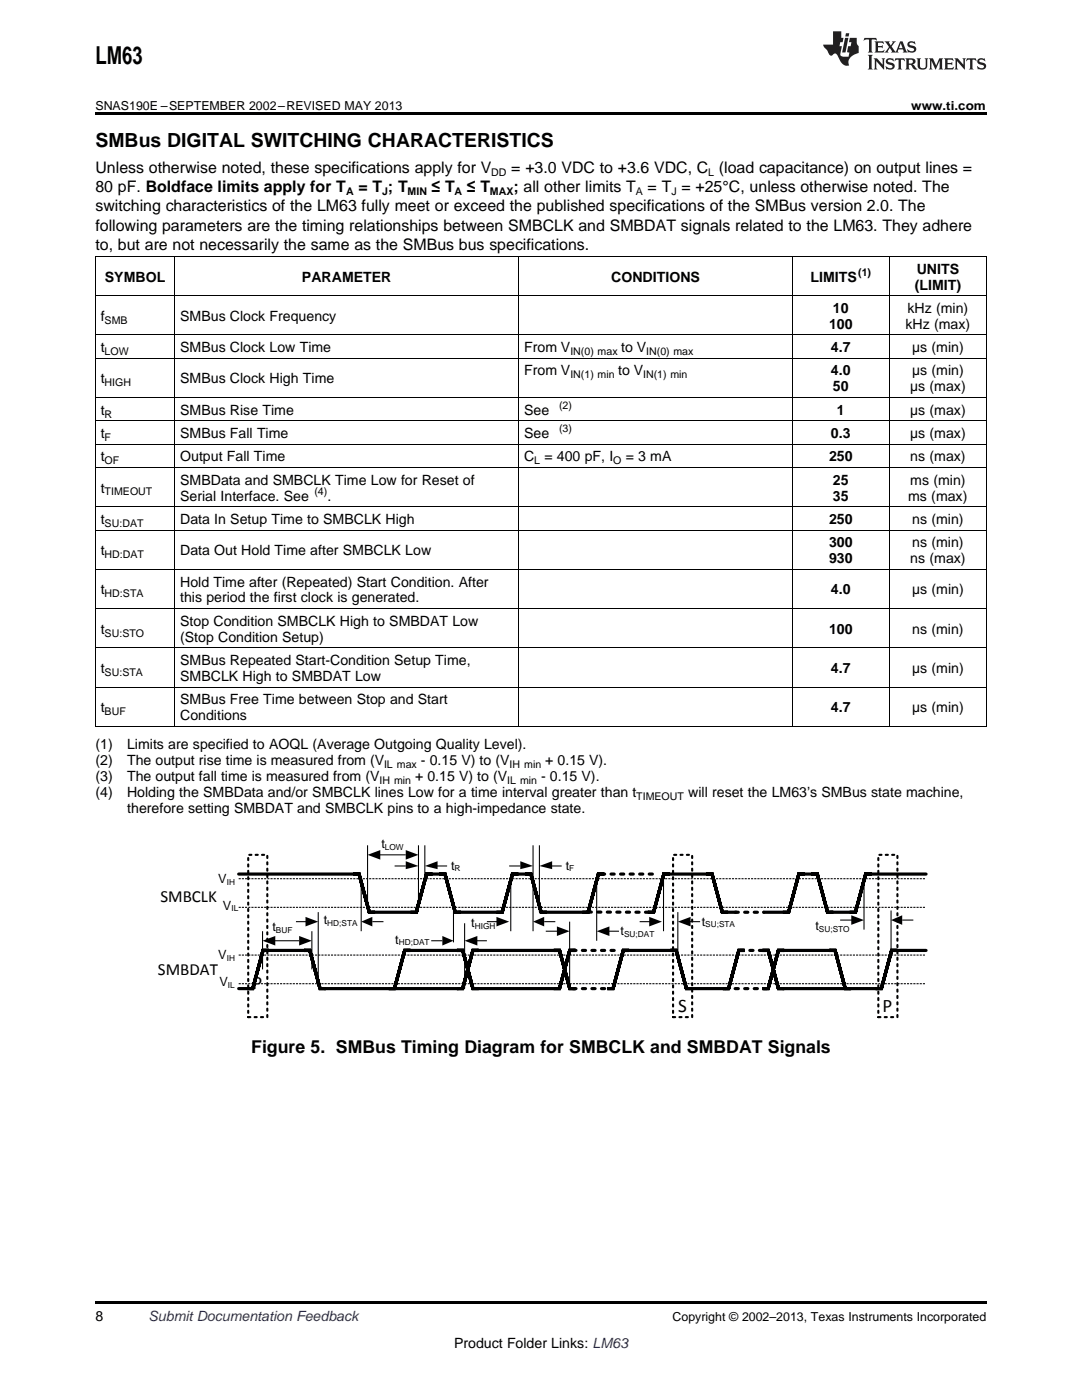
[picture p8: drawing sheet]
<svg xmlns="http://www.w3.org/2000/svg" width="216mm" height="279mm" viewBox="0 0 216 279" stroke-linecap="round" stroke-linejoin="round" font-family="sans-serif">
<defs><g id="words">
<text font-size="4.9" x="19" y="12.8">LM63</text>
<text font-size="3.9" x="19" y="29.3">SMBus DIGITAL SWITCHING CHARACTERISTICS</text>
<g font-size="3.8">
<text x="50.4" y="197.3">P</text>
<text x="135.3" y="201.9">S</text>
<text x="176.1" y="201.9">P</text>
</g>
<text font-size="3.5" x="50.1" y="210.1">Figure 5. SMBus Timing Diagram for SMBCLK and SMBDAT Signals</text>
<g font-size="3.4">
<text x="32" y="180.1">SMBCLK</text>
<text x="31.5" y="194.6">SMBDAT</text>
</g>
<g font-size="3.2">
<text x="19" y="34.4">Unless otherwise noted, these specifications apply for V</text>
<text x="102" y="34.4">= +3.0 VDC to +3.6 VDC, C (load capacitance) on output lines =</text>
<text x="19" y="38.3">80 pF. Boldface limits apply for T</text>
<text x="71.5" y="38.3">= T ; T</text>
<text x="86.1" y="38.3">≤ T</text>
<text x="93.2" y="38.3">≤ T</text>
<text x="102.5" y="38.3">; all other limits T</text>
<text x="129.2" y="38.3">= T = +25°C, unless otherwise noted. The</text>
<text x="19" y="42.2">switching characteristics of the LM63 fully meet or exceed the published specifications of the SMBus version 2.0. The</text>
<text x="19" y="46.1">following parameters are the timing relationships between SMBCLK and SMBDAT signals related to the LM63. They adhere</text>
<text x="19" y="50">to, but are not necessarily the same as the SMBus bus specifications.</text>
</g>
<g font-size="2.8">
<text x="20.9" y="56.2">SYMBOL</text>
<text x="60.3" y="56.2">PARAMETER</text>
<text x="122" y="56.2">CONDITIONS</text>
<text x="161.7" y="56.2">LIMITS</text>
<text x="182.5" y="57.8">(LIMIT)</text>
<text x="182.9" y="54.6">UNITS</text>
<text x="20.1" y="64">f</text>
<text x="35.9" y="64">SMBus Clock Frequency</text>
<text x="165.4" y="65.6">100</text>
<text x="166.2" y="62.4">10</text>
<text x="180.7" y="65.6">kHz (max)</text>
<text x="181.1" y="62.4">kHz (min)</text>
<text x="20.1" y="70.3">t</text>
<text x="35.9" y="70.3">SMBus Clock Low Time</text>
<text x="104.6" y="70.3">From V</text>
<text x="124" y="70.3">to V</text>
<text x="165.8" y="70.3">4.7</text>
<text x="182" y="70.3">µs (min)</text>
<text x="20.1" y="76.5">t</text>
<text x="35.9" y="76.5">SMBus Clock High Time</text>
<text x="104.6" y="74.9">From V</text>
<text x="123.4" y="74.9">to V</text>
<text x="165.8" y="74.9">4.0</text>
<text x="182" y="74.9">µs (min)</text>
<text x="20.1" y="82.8">t</text>
<text x="35.9" y="82.8">SMBus Rise Time</text>
<text x="104.6" y="82.8">See</text>
<text x="166.2" y="78.1">50</text>
<text x="167" y="82.8">1</text>
<text x="181.6" y="78.1">µs (max)</text>
<text x="181.6" y="82.8">µs (max)</text>
<text x="20.1" y="87.4">t</text>
<text x="35.9" y="87.4">SMBus Fall Time</text>
<text x="104.6" y="87.4">See</text>
<text x="165.8" y="87.4">0.3</text>
<text x="181.6" y="87.4">µs (max)</text>
<text x="20.1" y="92.1">t</text>
<text x="35.9" y="92.1">Output Fall Time</text>
<text x="104.6" y="92.1">C</text>
<text x="108.6" y="92.1">= 400 pF, I</text>
<text x="124.8" y="92.1">= 3 mA</text>
<text x="165.4" y="92.1">250</text>
<text x="181.6" y="92.1">ns (max)</text>
<text x="20.1" y="98.3">t</text>
<text x="35.9" y="96.7">SMBData and SMBCLK Time Low for Reset of</text>
<text x="35.9" y="99.9">Serial Interface. See</text>
<text x="65.3" y="99.9">.</text>
<text x="166.2" y="96.7">25</text>
<text x="166.2" y="99.9">35</text>
<text x="181.2" y="99.9">ms (max)</text>
<text x="181.6" y="96.7">ms (min)</text>
<text x="20.1" y="104.6">t</text>
<text x="35.9" y="104.6">Data In Setup Time to SMBCLK High</text>
<text x="165.4" y="104.6">250</text>
<text x="182" y="104.6">ns (min)</text>
<text x="20.1" y="110.8">t</text>
<text x="35.9" y="110.8">Data Out Hold Time after SMBCLK Low</text>
<text x="165.4" y="109.2">300</text>
<text x="165.4" y="112.4">930</text>
<text x="181.6" y="112.4">ns (max)</text>
<text x="182" y="109.2">ns (min)</text>
<text x="20.1" y="118.6">t</text>
<text x="35.9" y="117.1">Hold Time after (Repeated) Start Condition. After</text>
<text x="165.8" y="118.6">4.0</text>
<text x="182" y="118.6">µs (min)</text>
<text x="35.9" y="120.2">this period the first clock is generated.</text>
<text x="35.9" y="124.9">Stop Condition SMBCLK High to SMBDAT Low</text>
<text x="20.1" y="126.5">t</text>
<text x="35.9" y="128.1">(Stop Condition Setup)</text>
<text x="165.4" y="126.5">100</text>
<text x="182" y="126.5">ns (min)</text>
<text x="20.1" y="134.3">t</text>
<text x="35.9" y="132.7">SMBus Repeated Start-Condition Setup Time,</text>
<text x="35.9" y="135.9">SMBCLK High to SMBDAT Low</text>
<text x="165.8" y="134.3">4.7</text>
<text x="182" y="134.3">µs (min)</text>
<text x="20.1" y="142.1">t</text>
<text x="35.9" y="140.5">SMBus Free Time between Stop and Start</text>
<text x="35.9" y="143.7">Conditions</text>
<text x="165.8" y="142.1">4.7</text>
<text x="182" y="142.1">µs (min)</text>
<text x="19" y="149.6">(1)</text>
<text x="25.4" y="149.6">Limits are specified to AOQL (Average Outgoing Quality Level).</text>
<text x="19" y="152.8">(2)</text>
<text x="19" y="155.9">(3)</text>
<text x="25.4" y="152.8">The output rise time is measured from (V</text>
<text x="25.4" y="155.9">The output fall time is measured from (V</text>
<text x="82.8" y="155.9">+ 0.15 V) to (V</text>
<text x="84" y="152.8">- 0.15 V) to (V</text>
<text x="108" y="155.9">- 0.15 V).</text>
<text x="108.8" y="152.8">+ 0.15 V).</text>
<text x="19" y="159.1">(4)</text>
<text x="25.4" y="159.1">Holding the SMBData and/or SMBCLK lines Low for a time interval greater than t</text>
<text x="137.3" y="159.1">will reset the LM63’s SMBus state machine,</text>
<text x="25.4" y="162.3">therefore setting SMBDAT and SMBCLK pins to a high-impedance state.</text>
<text x="19" y="263.6">8</text>
<text x="90.6" y="269">Product Folder Links: LM63</text>
</g>
<text font-size="2.8" fill="#0000c8" x="29.6" y="263.6">Submit Documentation Feedback</text>
<g font-size="2.5">
<text x="19" y="21.9">SNAS190E –SEPTEMBER 2002–REVISED MAY 2013</text>
<text x="181.8" y="21.9">www.ti.com</text>
<text x="76.1" y="169.2">t</text>
<text x="90" y="173.5">t</text>
<text x="112.9" y="173.5">t</text>
<text x="43.6" y="176.2">V</text>
<text x="44.5" y="181.6">V</text>
<text x="54.4" y="185.8">t</text>
<text x="64.6" y="184.4">t</text>
<text x="94" y="185">t</text>
<text x="140" y="184.7">t</text>
<text x="162.7" y="185.7">t</text>
<text x="43.6" y="191.5">V</text>
<text x="78.9" y="188.3">t</text>
<text x="123.8" y="186.6">t</text>
<text x="43.8" y="196.8">V</text>
<text x="134.2" y="263.6">Copyright © 2002–2013, Texas Instruments Incorporated</text>
</g>
<g font-size="2.1">
<text x="98" y="35.1">DD</text>
<text x="141.3" y="35.1">L</text>
<text x="69" y="38.9">A</text>
<text x="76.2" y="38.9">J</text>
<text x="81.3" y="38.9">MIN</text>
<text x="90.7" y="38.9">A</text>
<text x="97.8" y="38.9">MAX</text>
<text x="126.9" y="38.9">A</text>
<text x="134" y="38.9">J</text>
<text x="171.2" y="55.1">(1)</text>
<text x="20.9" y="64.6">SMB</text>
<text x="20.9" y="70.8">LOW</text>
<text x="113.8" y="70.8">IN(0) max</text>
<text x="128.9" y="70.8">IN(0) max</text>
<text x="20.9" y="77.1">HIGH</text>
<text x="113.8" y="75.5">IN(1) min</text>
<text x="128.3" y="75.5">IN(1) min</text>
<text x="20.9" y="83.3">R</text>
<text x="111.6" y="81.6">(2)</text>
<text x="20.9" y="88">F</text>
<text x="111.6" y="86.3">(3)</text>
<text x="20.9" y="92.6">OF</text>
<text x="106.6" y="92.6">L</text>
<text x="122.4" y="92.6">O</text>
<text x="20.9" y="98.9">TIMEOUT</text>
<text x="62.7" y="98.8">(4)</text>
<text x="20.9" y="105.1">SU:DAT</text>
<text x="20.9" y="111.4">HD:DAT</text>
<text x="20.9" y="119.2">HD:STA</text>
<text x="20.9" y="127">SU:STO</text>
<text x="20.9" y="134.9">SU:STA</text>
<text x="20.9" y="142.7">BUF</text>
<text x="76.6" y="153.3">IL max</text>
<text x="101.7" y="153.3">IH min</text>
<text x="75.7" y="156.5">IH min</text>
<text x="101.2" y="156.5">IL min</text>
<text x="127" y="159.7">TIMEOUT</text>
</g>
<g font-size="1.7">
<text x="76.8" y="169.6">LOW</text>
<text x="90.7" y="173.9">R</text>
<text x="113.6" y="173.9">F</text>
<text x="45.3" y="176.6">IH</text>
<text x="46.2" y="181.9">IL</text>
<text x="65.3" y="184.7">HD;STA</text>
<text x="94.7" y="185.3">HIGH</text>
<text x="140.7" y="185.1">SU;STA</text>
<text x="45.3" y="191.8">IH</text>
<text x="55.1" y="186.2">BUF</text>
<text x="79.6" y="188.6">HD;DAT</text>
<text x="124.5" y="187">SU;DAT</text>
<text x="163.4" y="186">SU;STO</text>
<text x="45.5" y="197.1">IL</text>
</g>
</g></defs>
<path d="M19 259.7h177.8v.5h-177.8z" fill="#000"/>
<path d="M49.3 197.3h1.1l2.1-7.6h1.1h-1.1l-2.1 7.6M63.9 197.3l-2.1-7.6h-1.1h1.1l2.1 7.6h1.1M73.7 182.1l-2.1-7.7h-1.1h1.1l2.1 7.7h1.1M81.9 182.1h1.2l2-7.7h1.2h-1.2l-2 7.7M90.8 182.1l-2-7.7h-1.2h1.2l2 7.7h1.2M99.1 182.1h1.1l2.1-7.7h1.1h-1.2l-2 7.7M108 182.1l-2.1-7.7h-1.1h1.1l2.1 7.7h1.1" fill="none" stroke="#000" stroke-width=".64" stroke-linecap="butt"/>
<path d="M47.6 174.4h22.9M85.7 174.4h1.9M102.9 174.4h1.9M47.6 197.3h1.9M74.3 182.1h7.6M91.4 182.1h7.7" fill="none" stroke="#000" stroke-width=".64"/>
<path d="M47.6 175.4h137.2M47.6 181.1h137.2M47.6 190.6h137.2M47.6 196.3h137.2" fill="none" stroke="#000" stroke-width=".21" stroke-dasharray=".4 .2" stroke-linecap="butt"/>
<path d="M49.5 170.6h3.8v32.4h-3.8zM134.3 170.6h3.8v32.4h-3.8z" fill="none" stroke="#000" stroke-width=".42" stroke-dasharray=".4 .8"/>
<path d="M52.4 185.8v7.7M54.6 187.7h5.1M63.5 182v14.6" fill="none" stroke="#000" stroke-width=".21"/>
<path d="M52.4 187.7l2.5-.9v1.9zM59.7 186.8l2.5 .9-2.5 1z" fill="#000"/>
<path d="M53.7 184.3h5.7v1.9h-5.7z" fill-rule="evenodd" fill="#fff"/>
<path d="M72.1 175v10.8M62.2 185.8v7.7M74.3 183.9h2.2" fill="none" stroke="#000" stroke-width=".21"/>
<path d="M72.1 183.9l2.2-.9v1.9z" fill="#000"/>
<path d="M64.1 182.7h7.7v1.9h-7.7z" fill-rule="evenodd" fill="#fff"/>
<path d="M73.3 168.7v13.3M83.5 168.7v13.3M59.1 183.9h2.2" fill="none" stroke="#000" stroke-width=".21"/>
<path d="M61 183l2.5 .9-2.5 1z" fill="#000"/>
<path d="M53.3 189.7h7.7M64.8 197.3h26.6M81.2 189.7h10.2" fill="none" stroke="#000" stroke-width=".64"/>
<path d="M77.6 197.3h1.1l2.1-7.6h1.1h-1.1l-2.1 7.6M91.2 197.3h1.1l2.1-7.6h1.1h-1.1l-2.1 7.6M94.4 197.3l-2.1-7.6h-1.1h1.1l2.1 7.6h1.1" fill="none" stroke="#000" stroke-width=".64" stroke-linecap="butt"/>
<path d="M75.6 167.4h5.7v1.9h-5.7z" fill-rule="evenodd" fill="#fff"/>
<path d="M78.7 172.8h2.3M84.8 168.7v7.9M87 172.8h2.2" fill="none" stroke="#000" stroke-width=".21"/>
<path d="M81 171.9l2.5 .9-2.5 .7zM84.8 172.8l2.5-.9v1.6z" fill="#000"/>
<path d="M90.2 171.9h1.9v1.9h-1.9z" fill-rule="evenodd" fill="#fff"/>
<path d="M86 187.7h2.3M90.5 180.1v8M92.7 184.3v13M94.9 187.7h2.3" fill="none" stroke="#000" stroke-width=".21"/>
<path d="M88.3 186.8l2.2 .9-2.2 1zM92.7 187.7l2.6-.9v1.9z" fill="#000"/>
<path d="M78.1 186.5h7.6v1.9h-7.6z" fill-rule="evenodd" fill="#fff"/>
<path d="M101.6 172.8h2.2M101.9 175.4v10.4M106.4 168.7v17.1M107.6 168.7v13.3M109.9 172.8h2.2M97.2 183.9h2.2M108.6 183.9h2.2" fill="none" stroke="#000" stroke-width=".21"/>
<path d="M103.8 171.9l2.6 .9-2.6 .7zM107.6 172.8l2.6-.9v1.6zM99.1 183l2.5 .9-2.5 1zM106.4 183.9l2.2-.9v1.9z" fill="#000"/>
<path d="M113 171.9h1.9v1.9h-1.9z" fill-rule="evenodd" fill="#fff"/>
<path d="M110.5 197.3h1.1l2.1-7.6h1.1h-1.1l-2.1 7.6M113.7 197.3l-2-7.6h-1.2h1.1l2.1 7.6h1.1M116.2 182.1h1.2l2-7.7h1.2h-1.2l-2 7.7M121.2 197.3h1.1l2.1-7.6h1.1h-1.1l-2.1 7.6M129.3 182.1h1.1l2.1-7.7h1.1h-1.1l-2.1 7.7M137 197.3l-2.1-7.6h-1.1h1.1l2.1 7.6h1.1M144.1 182.1l-2-7.7h-1.2h1.2l2 7.7h1.2M156.2 182.1h1.2l2-7.7h1.2h-1.2l-2 7.7M165.1 182.1l-2-7.7h-1.2h1.2l2 7.7h1.2" fill="none" stroke="#000" stroke-width=".64" stroke-linecap="butt"/>
<path d="M133.4 174.4h7.5M160 174.4h1.9M95.3 189.7h15.2M95.5 197.3h15M108.6 182.1h7.6M125.5 189.7h8.3M152.4 182.1h3.8" fill="none" stroke="#000" stroke-width=".64"/>
<path d="M120 174.4h11.4M114.3 189.7h9.5M114.3 197.3h7.6M117.4 182l12.1 .1M146.7 182.1h5.7" fill="none" stroke="#000" stroke-width=".64" stroke-dasharray=".6 1.3"/>
<path d="M119.1 176v11.7M108.9 185.8h2.5M113.7 183.9v13.1M121.3 185.8h2.2" fill="none" stroke="#000" stroke-width=".21"/>
<path d="M111.1 184.9l2.6 .9-2.6 1zM119.1 185.8l2.5-.9v1.9z" fill="#000"/>
<path d="M123.8 184.9h7.6v1.9h-7.6z" fill-rule="evenodd" fill="#fff"/>
<path d="M132.4 175.4v10.4M127.6 183.9h2.3M135.3 182v9.2M137.5 183.9h2.2" fill="none" stroke="#000" stroke-width=".21"/>
<path d="M129.5 183l2.6 .9-2.6 1zM135.3 183.9l2.5-.9v1.9z" fill="#000"/>
<path d="M140 183h7.6v1.9h-7.6z" fill-rule="evenodd" fill="#fff"/>
<path d="M144.2 197.3h1.2l2-7.6h1.2h-1.2l-2 7.6M152.1 197.3h1.2l2-7.6h1.2h-1.2l-2 7.6M155.3 197.3l-2-7.6h-1.2h1.2l2 7.6h1.2M168.7 197.3l-2.1-7.6h-1.1h1.1l2.1 7.6h1.1M169.5 182.1h1.2l2-7.7h1.2h-1.2l-2 7.7M174.7 197.3h1.2l2-7.6h1.2h-1.2l-2 7.6" fill="none" stroke="#000" stroke-width=".64" stroke-linecap="butt"/>
<path d="M173.4 174.4h11.4M138.1 197.3h6.7M144.8 182.1h2.1M156.2 197.3h19.1M156.2 189.7h9.5M165.7 182.1h3.8M179.1 189.7h5.7" fill="none" stroke="#000" stroke-width=".64"/>
<path d="M144.8 197.3h8.5M147.7 189.7h4.7" fill="none" stroke="#000" stroke-width=".64" stroke-dasharray=".6 1.3"/>
<path d="M172.4 175v10.5M167.6 183.6h2.6M177.8 181.7v9.2M180 183.6h2.2" fill="none" stroke="#000" stroke-width=".21"/>
<path d="M169.9 182.7l2.5 .9-2.5 1zM177.8 183.6l2.2-.9v1.9z" fill="#000"/>
<path d="M161.9 183.9h7.6v1.9h-7.6z" fill-rule="evenodd" fill="#fff"/>
<path d="M175.3 170.6h3.8v32.4h-3.8z" fill="none" stroke="#000" stroke-width=".42" stroke-dasharray=".4 .8"/>
<path d="M75.6 170.6h5.4" fill="none" stroke="#000" stroke-width=".21"/>
<path d="M73.3 170.6l2.6-.9v1.9zM81 169.7l2.5 .9-2.5 1z" fill="#000"/>
<g fill="none" stroke="#000" stroke-width=".2">
<path d="M19 59h177.8M19 51.2h177.8M19.1 51.2v93.8M34.8 51.2v93.8M103.5 51.2v93.8M158.1 51.2v93.8M177.4 51.2v93.8M196.8 51.2v93.8M19 79.3h177.8M19 71.5h177.8M19 66.8h177.8M19 93.3h177.8"/>
<path d="M19 88.6h177.8M19 84h177.8M19 113.6h177.8M19 105.8h177.8M19 101.1h177.8M19 137.1h177.8M19 129.3h177.8M19 121.4h177.8M19 144.9h177.8"/>
</g>
<path d="M19 22.5h177.8v.5h-177.8z" fill="#000"/>
<g fill="#231f20">
<path d="M172.5 7.6l-.1 .5 .4-.2h.6v.1v2.1l-.2 .4h.9l-.2-.4v-2.1l.1-.1h.5l.5 .2-.2-.5zM174.5 8.3l.2 .3v1.5l-.2 .4h1.8l.2-.6a1.04 1.04 0 0 1-1.3 .2v-.7h.6l.3 .2v-.6l-.3 .2h-.6v-.6l.8-.1 .4 .3-.2-.5zM176.5 8.3l.9 1.1-.9 1.1h.8l-.2-.2 .4-.7 .5 .7-.2 .2h1.5l-.2-.2 .2-.4h.9l.1 .4-.2 .2h1l-.3-.3-.7-1.9h-.5l-.9 2-.8-1 .9-1h-.8l.1 .3-.4 .5-.3-.6 .1-.2zM179.7 8.6l.4 1h-.7zM181.3 8.4a.63 .63 0 0 0-.2 .7 .63 .63 0 0 0 .6 .4l.6 .2 .1 .2a.75 .75 0 0 1-.7 .4 .75 .75 0 0 1-.6-.5l.1 .7 .1-.1a1.11 1.11 0 0 0 1.5-.6 1.13 1.13 0 0 0-1.2-.8l-.1-.4a1.04 1.04 0 0 1 1.2 .2l-.2-.5-.2 .1-.4-.2zM173.2 10.9l.2 .4v2.2l-.2 .4h1l-.3-.4v-2.2l.3-.4zM174.3 11.6l.3 .4v1.5l-.3 .4h.8l-.2-.4v-1.3l1.5 1.7v-1.9l.2-.4h-.7l.2 .4v.9l-1.1-1.3zM177 11.8a.62 .62 0 0 0-.2 .7 .62 .62 0 0 0 .6 .4l.6 .1 .1 .3a.76 .76 0 0 1-.7 .3 .76 .76 0 0 1-.7-.4l.2 .7 .1-.1a1.11 1.11 0 0 0 1.5-.6 1.13 1.13 0 0 0-1.2-.8l-.1-.4a1.04 1.04 0 0 1 1.2 .2l-.2-.6-.2 .1-.5-.1zM178.7 11.6l-.2 .6a.61 .61 0 0 1 .8-.3v1.6l-.2 .4h.9l-.2-.4v-1.6a.63 .63 0 0 1 .7 .3l-.1-.6zM180.6 11.6l.3 .4v1.5l-.3 .4h1l-.2-.2-.1-.8 .6 .2a.76 .76 0 0 0 1.2 .7l-1-1a.58 .58 0 0 0 .6-.5 .58 .58 0 0 0-.5-.6zM181.4 11.9h.1a.45 .45 0 0 1 .5 .1 .45 .45 0 0 1 .1 .5l-.8 .2zM182.9 11.6l.2 .2a2.17 2.17 0 0 0 .3 1.9 .99 .99 0 0 0 1.6-.6v-1.1l.2-.4h-.7l.2 .2a1.92 1.92 0 0 1-.2 1.8 .6 .6 0 0 1-.9-.5v-1.1l.2-.4zM185.4 11.6l.2 .4v1.5l-.2 .4h.7l-.2-.4v-1.4l.8 1.8 .8-1.8v1.4l-.2 .4h.9l-.2-.4v-1.5l.2-.4h-.8l-.6 1.5-.6-1.5zM188.4 11.6l.2 .4v1.5l-.2 .4h1.8l.1-.6a1.04 1.04 0 0 1-1.2 .1v-.6h.5l.4 .2v-.6l-.4 .2h-.5v-.7h.8l.3 .3-.1-.6zM190.5 11.6l.2 .4v1.5l-.2 .4h.7l-.2-.4v-1.3l1.5 1.7v-1.9l.2-.4h-.7l.2 .4v.9l-1.1-1.3zM192.9 11.6l-.1 .6a.61 .61 0 0 1 .7-.3l.1 1.6-.3 .4h1l-.3-.4 .1-1.6a.63 .63 0 0 1 .7 .3l-.1-.6zM195.2 11.8a.62 .62 0 0 0-.2 .7 .62 .62 0 0 0 .6 .4l.6 .1 .1 .3a.76 .76 0 0 1-.7 .3 .76 .76 0 0 1-.6-.4l.1 .7 .1-.1a1.11 1.11 0 0 0 1.6-.6 1.13 1.13 0 0 0-1.3-.8l-.1-.4a1.04 1.04 0 0 1 1.2 .2l-.1-.6-.2 .1-.5-.1z"/>
<path d="M166.2 6.3v2.6h-1.9v.4l.8 .9a.91 .91 0 0 0 1 .8 .56 .56 0 0 1 .5-.3 .56 .56 0 0 1 .5 .3l.4 .8a1.53 1.53 0 0 0 1.9 1.2 1.54 1.54 0 0 1 1-2.1l.9-.3v-1.4a1.52 1.52 0 0 1-.4-1.6h-1.3l-.2 .8h.5l-.2 .8h-.5l-.1 1v.2l.4 .1-.2 .8a1.93 1.93 0 0 1-1.6-.3l.3-1.8h-.5l.2-.8h.4l.2-.8h-.4v-1.3zM168.6 7.6l-.6 2.9h.7l.6-2.9zM168.8 6.6l-.1 .7h.6l.2-.7z"/>
</g>
<use href="#words"/>
</svg>
